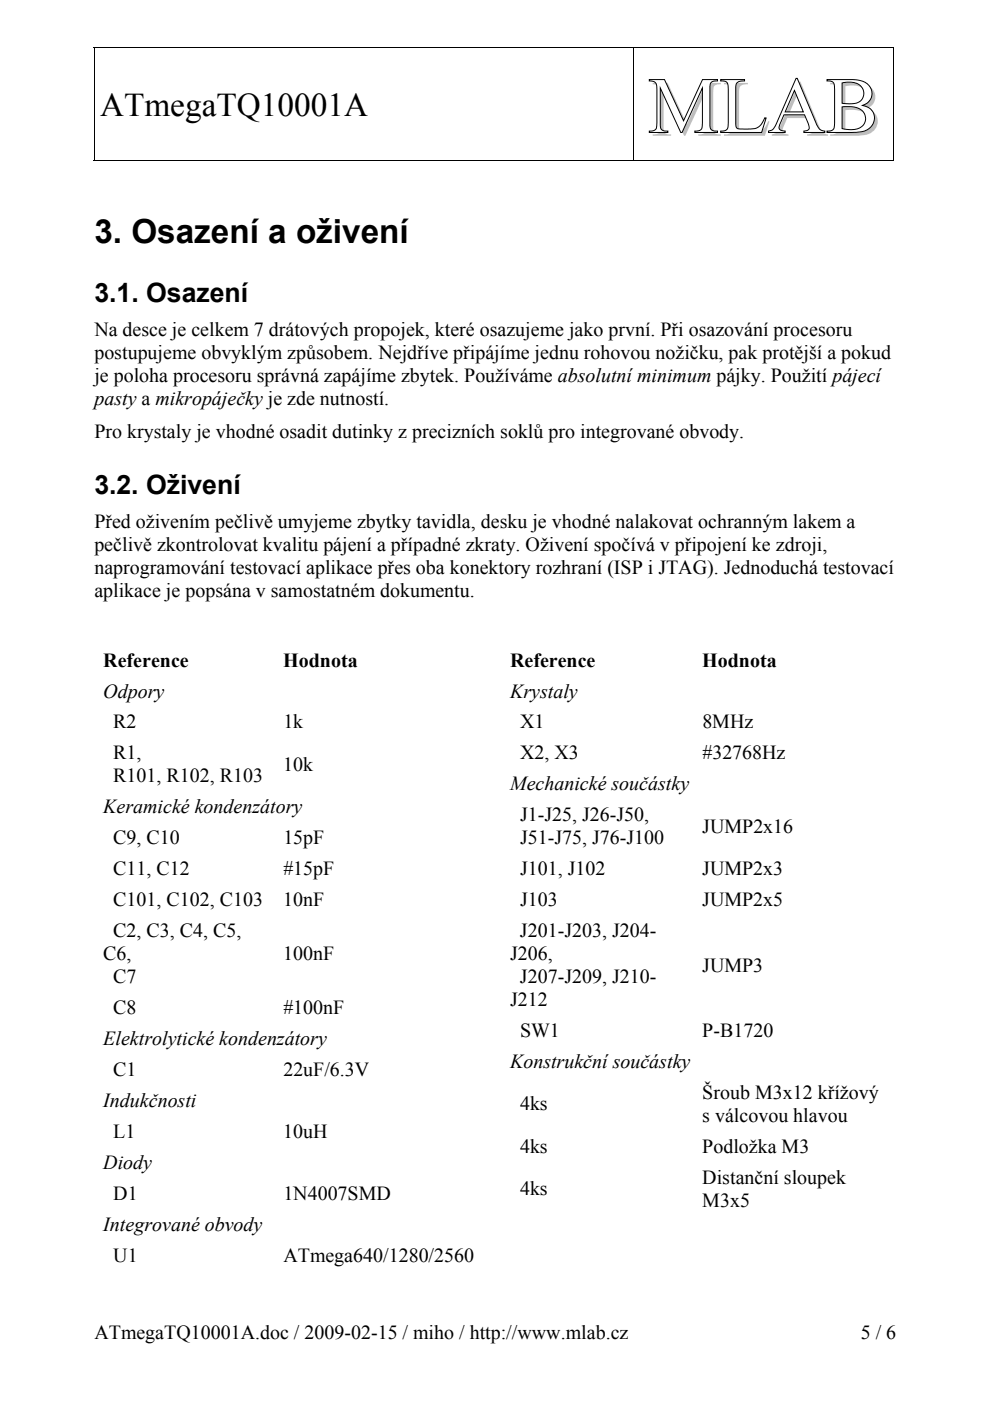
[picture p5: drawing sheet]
<svg xmlns="http://www.w3.org/2000/svg" width="210mm" height="297mm" viewBox="0 0 210 297" stroke-linecap="round" stroke-linejoin="round" font-family="sans-serif">
<defs><g id="words">
<text font-size="16.9" fill="#c0c0c0" x="138.1" y="28.8">MLAB</text>
<g font-size="7">
<text x="21.2" y="24.6">ATmegaTQ10001A</text>
<text x="20" y="51.5">3. Osazení a oživení</text>
</g>
<g font-size="5.7">
<text x="20" y="64">3.1. Osazení</text>
<text x="20" y="104.7">3.2. Oživení</text>
</g>
<g font-size="4.2">
<text x="20" y="71.2">Na desce je celkem 7 drátových propojek, které osazujeme jako první. Při osazování procesoru</text>
<text x="20" y="76.1">postupujeme obvyklým způsobem. Nejdříve připájíme jednu rohovou nožičku, pak protější a pokud</text>
<text x="20" y="80.9">je poloha procesoru správná zapájíme zbytek. Používáme absolutní minimum pájky. Použití pájecí</text>
<text x="20" y="85.8">pasty a mikropáječkyje zde nutností.</text>
<text x="20" y="92.8">Pro krystaly je vhodné osadit dutinky z precizních soklů pro integrované obvody.</text>
<text x="20" y="111.9">Před oživením pečlivě umyjeme zbytky tavidla, desku je vhodné nalakovat ochranným lakem a</text>
<text x="20" y="116.8">pečlivě zkontrolovat kvalitu pájení a případné zkraty. Oživení spočívá v připojení ke zdroji,</text>
<text x="20" y="121.6">naprogramování testovací aplikace přes oba konektory rozhraní (ISP i JTAG). Jednoduchá testovací</text>
<text x="20" y="126.5">aplikace je popsána v samostatném dokumentu.</text>
<text x="21.9" y="141.4">Reference</text>
<text x="60.1" y="141.4">Hodnota</text>
<text x="108.1" y="141.4">Reference</text>
<text x="148.9" y="141.4">Hodnota</text>
<text x="21.9" y="147.9">Odpory</text>
<text x="108.1" y="147.9">Krystaly</text>
<text x="24" y="154.5">R2</text>
<text x="60.1" y="154.5">1k</text>
<text x="110.3" y="154.5">X1</text>
<text x="148.9" y="154.5">8MHz</text>
<text x="24" y="161">R1,</text>
<text x="110.3" y="161">X2, X3</text>
<text x="148.9" y="161">#32768Hz</text>
<text x="24" y="165.9">R101, R102, R103</text>
<text x="60.1" y="163.4">10k</text>
<text x="108.1" y="167.6">Mechanické součástky</text>
<text x="21.9" y="172.5">Keramické kondenzátory</text>
<text x="24" y="179">C9, C10</text>
<text x="60.1" y="179">15pF</text>
<text x="110.3" y="174.1">J1-J25, J26-J50,</text>
<text x="110.3" y="179">J51-J75, J76-J100</text>
<text x="148.9" y="176.6">JUMP2x16</text>
<text x="24" y="185.6">C11, C12</text>
<text x="60.1" y="185.6">#15pF</text>
<text x="110.3" y="185.6">J101, J102</text>
<text x="148.9" y="185.6">JUMP2x3</text>
<text x="24" y="192.1">C101, C102, C103</text>
<text x="60.1" y="192.1">10nF</text>
<text x="110.3" y="192.1">J103</text>
<text x="148.9" y="192.1">JUMP2x5</text>
<text x="21.9" y="203.6">C6,</text>
<text x="24" y="198.7">C2, C3, C4, C5,</text>
<text x="60.1" y="203.6">100nF</text>
<text x="108.1" y="203.6">J206,</text>
<text x="110.2" y="198.7">J201-J203, J204-</text>
<text x="24" y="208.4">C7</text>
<text x="110.2" y="208.4">J207-J209, J210-</text>
<text x="148.9" y="206">JUMP3</text>
<text x="24" y="215">C8</text>
<text x="60.1" y="215">#100nF</text>
<text x="108.1" y="213.3">J212</text>
<text x="21.9" y="221.6">Elektrolytické kondenzátory</text>
<text x="110.3" y="219.9">SW1</text>
<text x="148.9" y="219.9">P-B1720</text>
<text x="108.1" y="226.4">Konstrukční součástky</text>
<text x="24" y="228.1">C1</text>
<text x="60.1" y="228.1">22uF/6.3V</text>
<text x="148.9" y="233">Šroub M3x12 křížový</text>
<text x="21.9" y="234.7">Indukčnosti</text>
<text x="110.3" y="235.4">4ks</text>
<text x="148.9" y="237.8">s válcovou hlavou</text>
<text x="24" y="241.2">L1</text>
<text x="60.1" y="241.2">10uH</text>
<text x="110.3" y="244.4">4ks</text>
<text x="148.9" y="244.4">Podložka M3</text>
<text x="21.9" y="247.8">Diody</text>
<text x="148.9" y="251">Distanční sloupek</text>
<text x="24" y="254.4">D1</text>
<text x="60.1" y="254.4">1N4007SMD</text>
<text x="110.3" y="253.4">4ks</text>
<text x="148.9" y="255.8">M3x5</text>
<text x="21.9" y="260.9">Integrované obvody</text>
<text x="24" y="267.5">U1</text>
<text x="60.1" y="267.5">ATmega640/1280/2560</text>
<text x="20" y="283.9">ATmegaTQ10001A.doc / 2009-02-15 / miho / http://www.mlab.cz</text>
<text x="182.5" y="283.9">5 / 6</text>
</g>
</g></defs>
<g fill="#fff" stroke="#000" stroke-width=".21">
<path d="M137.7 16.9h3.2l4 8.7 4-8.7h3.2v.3a1.17 1.17 0 0 0-1.6 1.2v8.2a1.16 1.16 0 0 0 1.6 1.2v.3h-4.8v-.3a1.29 1.29 0 0 0 1.3-.3 1.29 1.29 0 0 0 .3-1.4v-7.5l-4.3 9.5h-.3l-4.3-9.5v8a1.14 1.14 0 0 0 1.6 1.2v.3h-3.9v-.3a1.29 1.29 0 0 0 1.3-.3 1.29 1.29 0 0 0 .3-1.4v-7.3a1.32 1.32 0 0 0-1.6-1.6z" fill-rule="evenodd"/>
<path d="M152.8 16.9h5.1v.3a1.36 1.36 0 0 0-1.9 1.2v8a.77 .77 0 0 0 .8 .9h2.3a2.71 2.71 0 0 0 2.8-1.8l.3-.5h.2l-.9 3.1h-8.7v-.3a1.32 1.32 0 0 0 1.6-1.7v-7.7a1.15 1.15 0 0 0-1.6-1.2z" fill-rule="evenodd"/>
<path d="M168.8 16.6h.2l4 9.3a2.25 2.25 0 0 0 1.9 1.9v.3h-4.5v-.3a.92 .92 0 0 0 1.1-.4 .92 .92 0 0 0-.1-1.1l-.8-2h-4.4l-.7 1.8a.96 .96 0 0 0 .1 1.5l.9 .2v.3h-3.6v-.3a2.38 2.38 0 0 0 1.9-2zM168.4 19.2l-1.9 4.5h3.8z" fill-rule="evenodd"/>
<path d="M175.3 16.9h5.5a4 4 0 0 1 3.9 2 2.59 2.59 0 0 1-1.8 3.5 2.77 2.77 0 0 1 2.5 2.7 2.77 2.77 0 0 1-2.5 2.8l-1.4 .2h-6.2v-.3a1.31 1.31 0 0 0 1.4-.4 1.31 1.31 0 0 0 .3-1.3v-7.2a1.3 1.3 0 0 0-.3-1.4 1.3 1.3 0 0 0-1.4-.3zM178.5 17.6v4.3a5.6 5.6 0 0 0 3.9-.5 2.31 2.31 0 0 0 .5-2.5 2.31 2.31 0 0 0-2.2-1.4l-1.1-.1zM178.5 22.7v4.6a4.3 4.3 0 0 0 4.6-.8 2.42 2.42 0 0 0-2-3.8z" fill-rule="evenodd"/>
</g>
<path d="M19.9 10h.2v.2h-.2zM189.4 10h.2v.2h-.2zM189.4 33.9h.2v.2h-.2z" fill="#000"/>
<path d="M19.9 10.1h169.7M20 10.2v23.9M134.3 10.2v23.9M189.5 10.2v23.9M19.9 34h114.3M134.4 34h55" fill="none" stroke="#000" stroke-width=".21"/>
<use href="#words"/>
</svg>
